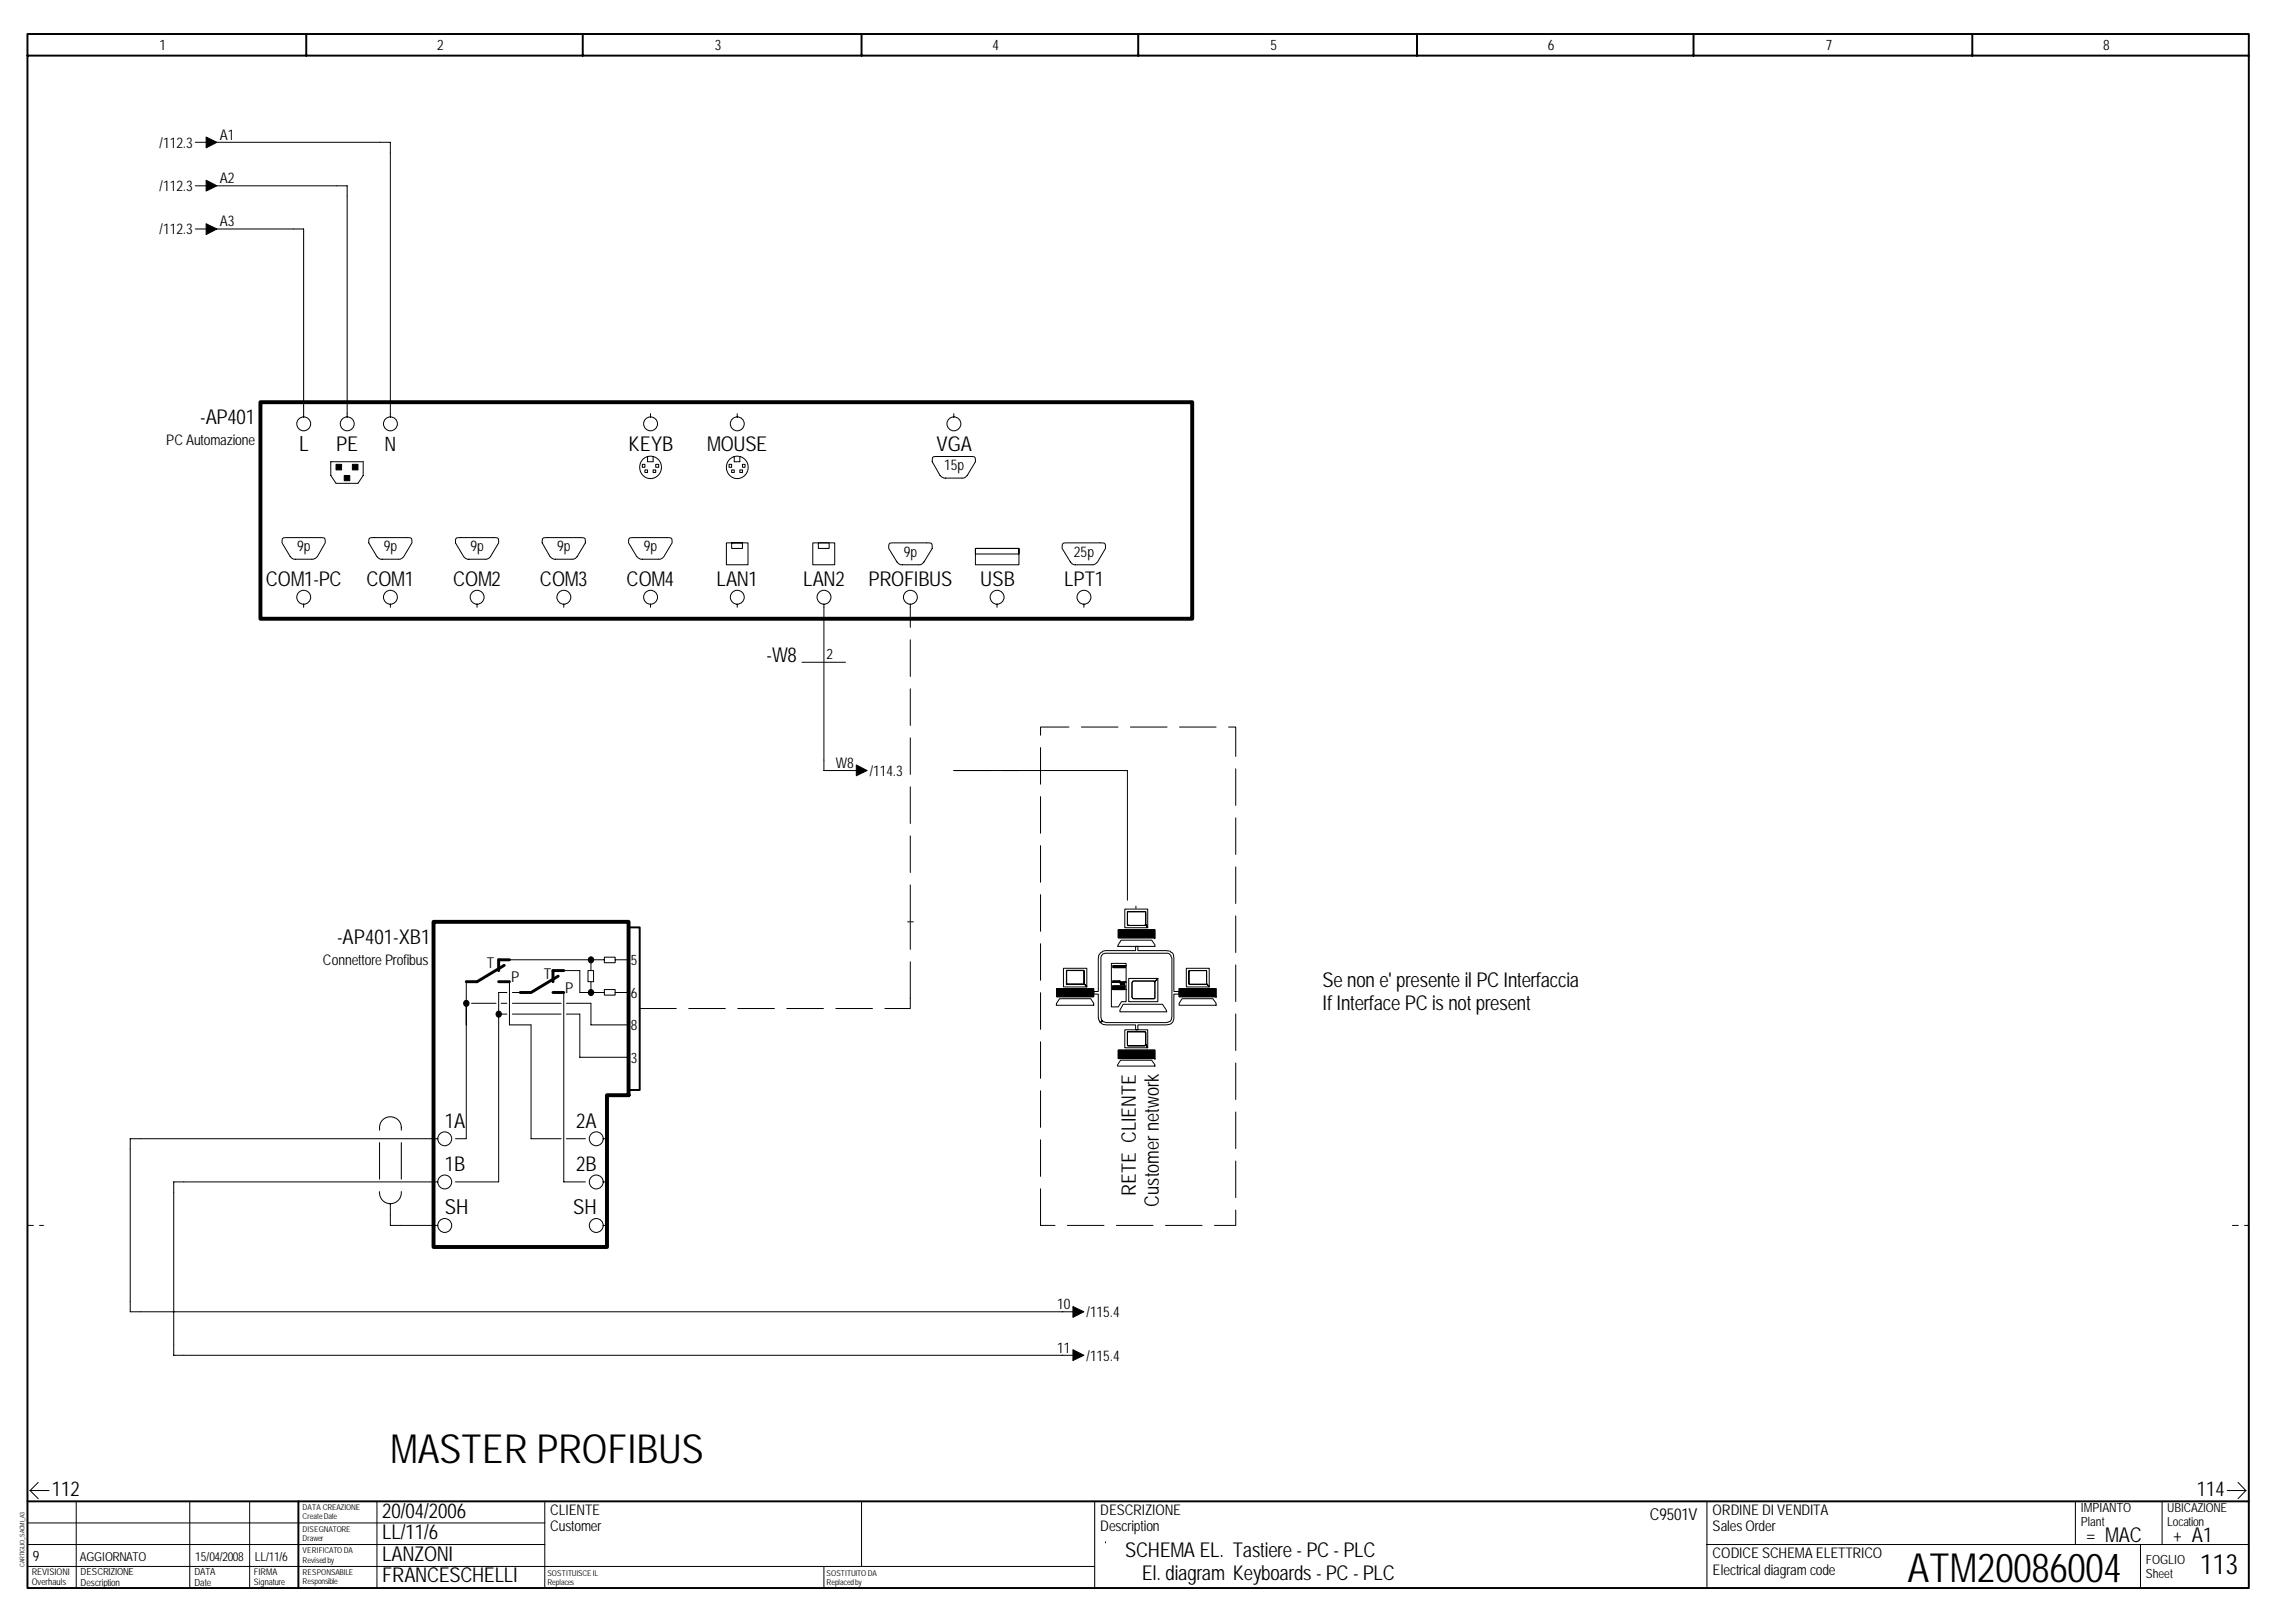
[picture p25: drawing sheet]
<svg xmlns="http://www.w3.org/2000/svg" width="297mm" height="210mm" viewBox="0 0 297 210" stroke-linecap="round" stroke-linejoin="round" font-family="sans-serif">
<defs><g id="words">
<g font-size="5.2">
<text x="50.5" y="189.4">MASTER PROFIBUS</text>
<text x="246.8" y="204.7">ATM20086004</text>
</g>
<text font-size="3.6" x="284.6" y="203.7">113</text>
<g font-size="2.7">
<text x="25.9" y="54.8">-AP401</text>
<text x="38.7" y="58.4">L</text>
<text x="43.5" y="58.4">PE</text>
<text x="81.3" y="58.4">KEYB</text>
<text x="91.5" y="58.4">MOUSE</text>
<text x="121.2" y="58.4">VGA</text>
<text x="34.4" y="75.9">COM1-PC</text>
<text x="47.4" y="75.9">COM1</text>
<text x="58.6" y="75.9">COM2</text>
<text x="69.8" y="75.9">COM3</text>
<text x="81.1" y="75.9">COM4</text>
<text x="92.7" y="75.9">LAN1</text>
<text x="103.9" y="75.9">LAN2</text>
<text x="112.3" y="75.9">PROFIBUS</text>
<text x="126.8" y="75.9">USB</text>
<text x="137.7" y="75.9">LPT1</text>
<text x="99.2" y="85.7">-W8</text>
<text x="43.6" y="122.1">-AP401-XB1</text>
<text x="171.1" y="127.7">Se non e' presente il PC Interfaccia</text>
<text x="171.1" y="130.7">If Interface PC is not present</text>
<text x="57.5" y="146">1A</text>
<text x="74.5" y="146">2A</text>
<text x="57.5" y="151.6">1B</text>
<text x="74.5" y="151.6">2B</text>
<text x="57.5" y="157.1">SH</text>
<text x="74.2" y="157.1">SH</text>
<text x="6.7" y="193.6">112</text>
<text x="49.4" y="196.4">20/04/2006</text>
<text x="284.2" y="193.6">114</text>
<text x="49.4" y="202">LANZONI</text>
<text x="49.4" y="199.2">LL/11/6</text>
<text x="145.6" y="201.4">SCHEMA EL. Tastiere - PC - PLC</text>
<text x="49.4" y="204.8">FRANCESCHELLI</text>
<text x="147.7" y="204.4">El. diagram Keyboards - PC - PLC</text>
</g>
<g font-size="2.6">
<text x="49.7" y="58.4">N</text>
<text x="147" y="154.8" transform="rotate(-90 147 154.8)">RETE CLIENTE</text>
<text x="149.9" y="156.2" transform="rotate(-90 149.9 156.2)">Customer network</text>
<text x="269.9" y="199.5">= MAC</text>
<text x="281.1" y="199.5">+ A1</text>
</g>
<text font-size="2.1" x="213.5" y="196.7">C9501V</text>
<g font-size="1.9">
<text x="20.7" y="6.5">1</text>
<text x="56.6" y="6.5">2</text>
<text x="92.5" y="6.5">3</text>
<text x="128.4" y="6.5">4</text>
<text x="164.4" y="6.5">5</text>
<text x="200.3" y="6.5">6</text>
<text x="236.2" y="6.5">7</text>
<text x="272.1" y="6.5">8</text>
<text x="20.7" y="19.1">/112.3</text>
<text x="28.4" y="18.1">A1</text>
<text x="28.4" y="23.7">A2</text>
<text x="20.7" y="24.7">/112.3</text>
<text x="28.4" y="29.3">A3</text>
<text x="20.7" y="30.3">/112.3</text>
<text x="21.5" y="57.6">PC Automazione</text>
<text x="122.1" y="60.8">15p</text>
<text x="38.4" y="71.3">9p</text>
<text x="49.7" y="71.3">9p</text>
<text x="60.9" y="71.3">9p</text>
<text x="72.1" y="71.3">9p</text>
<text x="83.3" y="71.3">9p</text>
<text x="116.9" y="72">9p</text>
<text x="138.9" y="72">25p</text>
<text x="106.9" y="85.3">2</text>
<text x="108.1" y="99.4">W8</text>
<text x="112.5" y="100.4">/114.3</text>
<text x="41.8" y="124.9">Connettore Profibus</text>
<text x="63" y="125.3">T</text>
<text x="81.6" y="124.9">5</text>
<text x="66.1" y="127">P</text>
<text x="70.4" y="126.7">T</text>
<text x="73.1" y="128.4">P</text>
<text x="81.6" y="129.1">6</text>
<text x="81.6" y="133.3">8</text>
<text x="81.6" y="137.5">3</text>
<text x="136.8" y="169.4">10</text>
<text x="140.6" y="170.4">/115.4</text>
<text x="136.8" y="175">11</text>
<text x="140.6" y="176.1">/115.4</text>
<text x="71.2" y="196">CLIENTE</text>
<text x="142.3" y="196">DESCRIZIONE</text>
<text x="221.5" y="196">ORDINE DI VENDITA</text>
<text x="4.2" y="202">9</text>
<text x="71.2" y="198.2">Customer</text>
<text x="142.3" y="198.2">Description</text>
<text x="221.5" y="201.7">CODICE SCHEMA ELETTRICO</text>
<text x="221.5" y="203.8">Electrical diagram code</text>
<text x="221.5" y="198.2">Sales Order</text>
</g>
<g font-size="1.6">
<text x="269.2" y="195.7">IMPIANTO</text>
<text x="269.2" y="197.5">Plant</text>
<text x="280.4" y="195.7">UBICAZIONE</text>
<text x="280.4" y="197.5">Location</text>
<text x="10.3" y="202">AGGIORNATO</text>
<text x="25.3" y="202">15/04/2008</text>
<text x="33" y="202">LL/11/6</text>
<text x="277.6" y="202.4">FOGLIO</text>
<text x="277.6" y="204.2">Sheet</text>
</g>
<g font-size="1.3">
<text x="10.4" y="203.8">DESCRIZIONE</text>
<text x="25.1" y="203.8">DATA</text>
<text x="10.4" y="205.3">Description</text>
<text x="25.1" y="205.3">Date</text>
</g>
<g font-size="1.2">
<text x="4.1" y="203.8">REVISIONI</text>
<text x="32.8" y="203.8">FIRMA</text>
<text x="4.1" y="205.1">Overhauls</text>
<text x="32.8" y="205.1">Signature</text>
</g>
<g font-size="1">
<text x="39.2" y="195.4">DATA CREAZIONE</text>
<text x="39.2" y="196.6">Create Date</text>
<text x="39.2" y="198.2">DISEGNATORE</text>
<text x="39.2" y="199.4">Drawer</text>
<text x="39.2" y="201">VERIFICATO DA</text>
<text x="39.2" y="202.2">Revised by</text>
<text x="39.2" y="203.8">RESPONSABILE</text>
<text x="70.8" y="203.9">SOSTITUISCE IL</text>
<text x="106.9" y="203.9">SOSTITUITO DA</text>
<text x="39.2" y="205">Responsible</text>
<text x="70.8" y="205.1">Replaces</text>
<text x="106.9" y="205.1">Replaced by</text>
</g>
<text font-size=".8" x="3.2" y="202.8" transform="rotate(-90 3.2 202.8)">CARTIGLIO_SACMI_A3</text>
</g></defs>
<path d="M3.6 4.4h287.3v201.1h-287.3zM3.6 7.2h287.3M39.6 4.4v2.8M75.4 4.4v2.8M111.5 4.4v2.8M147.3 4.4v2.8M183.3 4.4v2.8M219.1 4.4v2.8M255.2 4.4v2.8M3.6 194.3h287.3M38.6 194.3v11.2" fill="none" stroke="#000" stroke-width=".25"/>
<g fill="none" stroke="#000" stroke-width=".13">
<path d="M3.6 197.1h66.9M3.6 199.9h66.9M3.9 192.9l1 1.1M3.9 192.9h2.4M4.9 191.8l-1 1.1M9.9 194.3v11.2M24.6 194.3v11.2M32.3 194.3v11.2M48.8 194.3v11.2M70.5 194.3v11.2M111.5 194.3v8.4M288.1 192.9h2.5"/>
<path d="M289.5 191.8l1.1 1.1M290.6 192.9l-1.1 1.1M3.6 202.7h138M106.6 202.7v2.8"/>
</g>
<path d="M3.6 158.6h2M288.8 158.6h2.1" fill="none" stroke="#000" stroke-width=".13" stroke-dasharray=".8 .8"/>
<path d="M113.9 195h26v7h-26z" fill="#fff"/>
<g fill="none" stroke="#000" stroke-width=".13">
<path d="M25.3 18.4h2.1M28 18.4h22.5v35.6M25.3 24h2.1M25.3 29.6h2.1M28 24h16.9v30M28 29.6h11.3v24.4M42.8 59.8h4.2v1.7l-.7 1h-2.8l-.7-1zM83.8 59.1v.7h.7v-.7M84.2 53.5v.5M95 59.1v.7h.7v-.7M95.4 53.5v.5M120.7 59.2l.6-.1h4.6l.2 .1 .1 .6-1.1 1.7-.2 .3-.4 .1h-2.4l-.5-.4-1-1.7z"/>
<path d="M123.4 53.5v.5M36.6 69.7l.6-.1h4.6l.2 .1 .1 .6-1 1.7-.3 .3-.5 .1h-2.3l-.5-.4-1-1.7zM39.3 78.2v.4M47.8 69.7l.6-.1h4.6l.2 .1 .1 .6-1.1 1.7-.2 .3-.4 .1h-2.4l-.4-.4-1.1-1.7zM50.5 78.2v.4M59 69.7l.6-.1h4.6l.2 .1 .1 .6-1 1.7-.3 .3-.4 .1h-2.4l-.4-.4-1.1-1.7zM61.7 78.2v.4M70.2 69.7l.6-.1h4.6l.2 .1 .1 .6-1 1.7-.3 .3-.4 .1h-2.4l-.4-.4-1.1-1.7zM72.9 78.2v.4M81.4 69.7l.6-.1h4.6l.3 .1v.6l-1 1.7-.3 .3-.4 .1h-2.4l-.4-.4-1.1-1.7zM83.1 60.1h.3v.4h-.3zM83.4 60.8h.4v.4h-.4z"/>
<path d="M84.2 78.2v.4M84.5 60.8h.3v.4h-.3zM84.8 60.1h.4v.4h-.4zM94 70.3h2.8v2.8h-2.8zM94.3 60.1h.4v.4h-.4zM94.7 60.8h.3v.4h-.3zM94.7 70.3h1.4v.7h-1.4zM95.4 78.2v.4M95.7 60.8h.4v.4h-.4zM96.1 60.1h.3v.4h-.3zM105.2 70.3h2.8v2.8h-2.8zM105.9 70.3h1.4v.7h-1.4z"/>
<path d="M106.6 78.2v21.5h4.9M115.1 70.3h.6h4.6h.2l.1 .7-1.1 1.7-.4 .4h-2.6l-.5-.4-1-1.7zM117.8 78.2v.4M126.2 71h5.6v.7h-5.6zM126.2 71h5.6v2.1h-5.6zM129 78.2v.4M137.5 70.3h.6h4.6h.2l.1 .7-1 1.7-.5 .4h-2.6l-.4-.4-1.1-1.7zM140.2 78.2v.4M103.8 85.7h5.6M123.4 99.7h22.5v16.8M117.4 119.3h.7M145.5 117.6v2.5h3l-.3-.5-.1 .2h-2.1l-.1-.1v-1.7h2.3v1.7l-2.2 .1-.1-.1v-1.7h2.3v1.6l.3 .5v-2.5z"/>
<path d="M147 117.3v.3M60.3 127v20.4h-1.4M61 129.8h3.2M64.5 131.2h1.1M64.5 124.2h13.7M64.9 129.8h.7M65.6 128.4h-1.1v24.6h-5.6M65.9 127v5.6h2.8v14.8h3.9M66.3 129.8h6.3M66.3 128.4h1M66.3 131.2h6.3M72.2 125.6h2.8v2.8h3.2"/>
<path d="M72.9 128.4v24.6h2.8M73.3 129.8h3.2v2.8h4.8M73.3 131.2h1.7v5.6h6.3M76.1 125.6h.7v1.4h-.7zM76.5 124.2v1.4M76.5 127v1.4M78.2 123.9h1.4v.7h-1.4zM78.2 128.1h1.4v.7h-1.4zM79.6 128.4h1.7M79.6 124.2h1.7M117.8 129.2v1.3h-1.3M136.7 127.9h4.8v1.1h-4.8z"/>
<path d="M137.1 129.2h4l.4 .6v.3h-4.9l.1-.3zM137.6 125.3h3v2.4l-.3-.4-.1-1.7h-2.2v1.8h2.2l.1-.1 .3 .4h-3zM138 125.6h2.2v1.7h-2.2zM142.3 123.4l.4-.3 .3-.1h3.9v-.5h.3v.5h3.7a.87 .87 0 0 1 1 .9v4.4h.6v.4h-.6v3.1a.88 .88 0 0 1-1 .8h-3.7v.7h-.3v-.7h-3.8h-.4l-.4-.3 .3-.2 .1 .1 .4 .1h7.8l.4-.1a.6 .6 0 0 0 .3-.6v-7.6l-.1-.3-.2-.3h-.2h-8.1l-.4 .1-.2 .4v7.8l.1 .3 .1 .1-.3 .2-.2-.3v-.3v-3h-.6v-.4h.6v-4.3v-.3zM143.8 124.7h1.9v.3h-1.7v.2h1.6v-.2h.1v2.1h-.7l-.1-.1h-.9v.1h.9v-.1l.1 .4h.4l.1 .2h-1.5v.5h1.5l-.1-1h.3v2.5h-.6l-.4 .7h-.9zM144 127h.9v.1h-.9zM144 127.6h1.5v.5h-1.5zM144 125h1.6v.2h-1.6zM144.7 120.3h4.7v1.1h-4.7zM144.7 135.9h4.7v1.1h-4.7zM145 127.1h.4v.3h-.4zM145 137.2h4l.4 .6v.2h-4.8v-.2z"/>
<path d="M145.1 121.7h3.9l.4 .6v.2h-4.8zM145.3 130h5.1l.5 .7v.2h-6v-.2zM145.5 133.3v2.3h3l-.3-.4-.1 .1h-2.2v-.1v-1.7h2.2l.1 .1v1.6l-.1 .1h-2.2v-.1v-1.7h2.2l.1 .1v1.6l.3 .4v-2.3zM146 126.6h3.8v3h-3.8zM146.5 127h2.8l.1 .1v2.1h-.1h-2.8l-.1-.1v-2zM146.5 127h2.8h.1l.4-.4-.4 .4v2.2h-.1h-2.8l-.1-.1v-2zM152.5 127.9h4.8v1.1h-4.8zM152.9 129.2h4l.4 .6v.3h-4.8v-.3zM153.5 125.3v2.4h2.9l-.3-.4v.1l-2.3-.1 .1-1.7h2.2v1.8l-2.3-.1 .1-1.7h2.2v1.7l.3 .4v-2.4zM50.5 155.7v2.9h6.1M56.6 147.4h-39.8v22.4h122.7M56.6 153h-34.1v22.4h117"/>
<path d="M73.3 147.4h2.4M78 158.6h.5M78 147.4h.5M78 153h.5M141.6 194.3v11.2M143 199.5h.1M220.8 199.9h70.1M220.8 194.3v11.2M268.5 194.3v5.6M276.9 199.9v5.6M279.7 194.3v5.6"/>
<circle cx="39.3" cy="54.8" r=".9"/>
<circle cx="44.9" cy="54.8" r=".9"/>
<circle cx="50.5" cy="54.8" r=".9"/>
<circle cx="84.2" cy="54.8" r=".9"/>
<circle cx="95.4" cy="54.8" r=".9"/>
<circle cx="123.4" cy="54.8" r=".9"/>
<circle cx="39.3" cy="77.3" r=".9"/>
<circle cx="50.5" cy="77.3" r=".9"/>
<circle cx="61.7" cy="77.3" r=".9"/>
<circle cx="72.9" cy="77.3" r=".9"/>
<circle cx="84.1" cy="60.5" r="1.43"/>
<circle cx="84.2" cy="77.3" r=".9"/>
<circle cx="95.4" cy="60.5" r="1.43"/>
<circle cx="95.4" cy="77.3" r=".9"/>
<circle cx="106.6" cy="77.3" r=".9"/>
<circle cx="117.8" cy="77.3" r=".9"/>
<circle cx="129" cy="77.3" r=".9"/>
<circle cx="140.2" cy="77.3" r=".9"/>
<circle cx="57.5" cy="153" r=".9"/>
<circle cx="57.5" cy="158.6" r=".9"/>
<circle cx="57.5" cy="147.4" r=".9"/>
<circle cx="77.1" cy="153" r=".9"/>
<circle cx="77.1" cy="158.6" r=".9"/>
<circle cx="77.1" cy="147.4" r=".9"/>
</g>
<path d="M123.4 99.7h8.4M117.8 119.3v-40.7M82.8 130.5h33.7M117.8 129.2v-9.8M49.4 145.1a1.42 1.42 0 0 1 1.5-.5 1.42 1.42 0 0 1 1 1.3v8.5a1.41 1.41 0 0 1-1.4 1.4 1.41 1.41 0 0 1-1.4-1.4v-8.5l.1-.4zM50.5 155.7h.1M134.6 158.6v-64.5h25.3v64.5h-25.3" fill="none" stroke="#000" stroke-width=".13" stroke-dasharray="4.7 1.6"/>
<g fill="#000" stroke="#000" stroke-width=".13">
<path d="M26.7 17.7l1.4 .7-1.4 .7z" fill-rule="evenodd"/>
<path d="M26.7 23.3l1.4 .7-1.4 .7z" fill-rule="evenodd"/>
<path d="M26.7 29l1.4 .6-1.4 .8z" fill-rule="evenodd"/>
<path d="M43.5 60.1h.7v.7h-.7z" fill-rule="evenodd"/>
<path d="M44.5 61.5h.8v.7h-.8z" fill-rule="evenodd"/>
<path d="M45.6 60.1h.7v.7h-.7z" fill-rule="evenodd"/>
<path d="M110.8 99l1.4 .7-1.4 .7z" fill-rule="evenodd"/>
<path d="M136.7 127.9h4.8v1.1h-4.8z" fill-rule="evenodd"/>
<path d="M144 127h.9v.1h-.9z" fill-rule="evenodd"/>
<path d="M145 127.1h.4v.3h-.4z" fill-rule="evenodd"/>
<path d="M144 127.6h1.5v.5h-1.5z" fill-rule="evenodd"/>
<path d="M144 125h1.6v.2h-1.6z" fill-rule="evenodd"/>
<path d="M144.7 120.3h4.7v1.1h-4.7z" fill-rule="evenodd"/>
<path d="M144.7 135.9h4.7v1.1h-4.7z" fill-rule="evenodd"/>
<path d="M152.5 127.9h4.8v1.1h-4.8z" fill-rule="evenodd"/>
<path d="M138.8 169.1l1.4 .7-1.4 .7z" fill-rule="evenodd"/>
<path d="M138.8 174.7l1.4 .7-1.4 .7z" fill-rule="evenodd"/>
<circle cx="60.3" cy="129.8" r=".37"/>
<circle cx="64.5" cy="131.2" r=".37"/>
<circle cx="76.4" cy="124.2" r=".37"/>
<circle cx="76.4" cy="128.4" r=".37"/>
</g>
<path d="M33.7 80.1v-28.1h120.5v28.1h-120.5" fill="none" stroke="#000" stroke-width=".13" stroke-dasharray="2.4 1.6 .8 1.6"/>
<path d="M33.7 52h120.5v28.1h-120.5zM56.1 119.3h25.2v22.4h-2.8v19.7h-22.4z" fill="none" stroke="#000" stroke-width=".51"/>
<path d="M64.5 127h1.4M65.2 124.9l-3.5 2.1h-1.4M65.9 124.2h-1.4v1.4M71.5 128.4h1.4M72.2 126.3l-3.5 2.1h-1.4M72.9 125.6h-1.4v1.4" fill="none" stroke="#000" stroke-width=".38"/>
<path d="M81.3 120h1.5v21.1h-1.5z" fill="none" stroke="#000" stroke-width=".25"/>
<use href="#words"/>
</svg>
